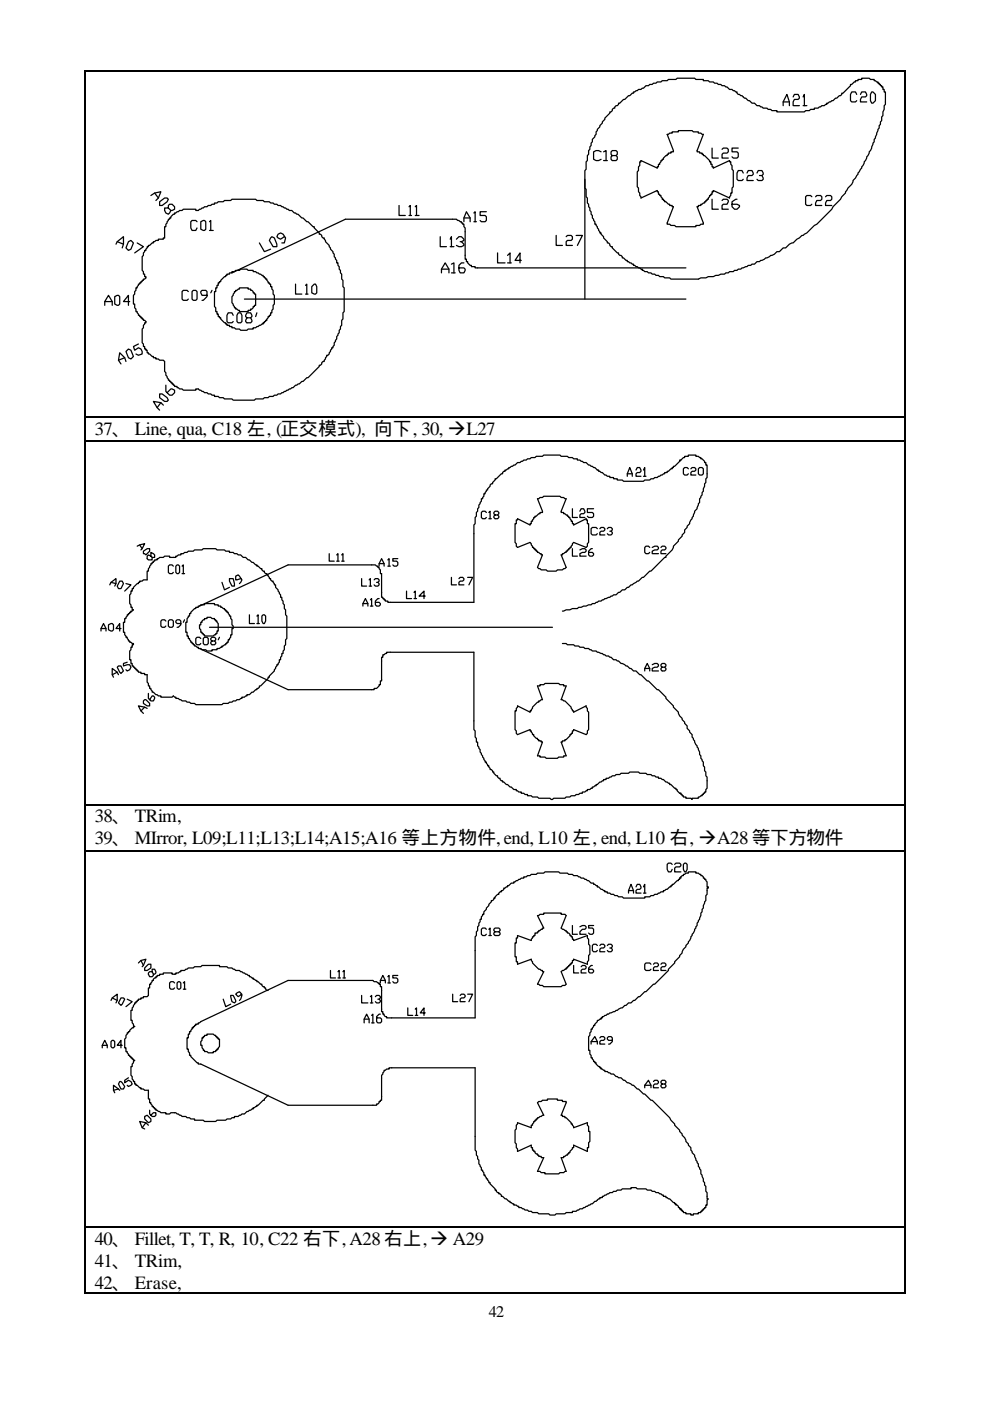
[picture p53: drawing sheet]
<svg xmlns="http://www.w3.org/2000/svg" width="210mm" height="297mm" viewBox="0 0 210 297" stroke-linecap="round" stroke-linejoin="round" font-family="sans-serif">
<defs><g id="words">
<g font-size="4">
<text x="20.1" y="92.3">37、 Line, qua, C18 左, (正交模式), 向下, 30, ‡L27</text>
<text x="20.1" y="174.3">38、 TRim,</text>
<text x="20.1" y="179">39、 MIrror, L09;L11;L13;L14;A15;A16 等上方物件,end, L10 左, end, L10 右, ‡A28 等下方物件</text>
<text x="20.1" y="264">40、 Fillet, T, T, R, 10, C22 右下, A28 右上,‡ A29</text>
<text x="20.1" y="268.7">41、 TRim,</text>
<text x="20.1" y="273.2">42、 Erase,</text>
</g>
<text font-size="3.4" x="103.7" y="279.3">42</text>
</g></defs>
<g fill="none" stroke="#000" stroke-width=".26">
<path d="M18.1 15.3v73M18.3 15.1h173.5M184.9 19.5h.3l.5 .5v1.3l-.5 .6h-.3l-.2-.6v-1.3zM192 15.3v73M124.1 38v25.4M127.5 32.2l-.5-.3h-.5l-.6 .3v1.6l.6 .2h.5l.5-.2M128.1 32.2l.5-.3v2.1M128.1 34h.8M129.9 23.2l.3-.3h.2v-.2l.8-.6v-.2h.3l.8-.8h.3l.7-.8h.3l.5-.5h.3v-.3h.3l.8-.5h.5l1.1-.8 1.3-.3 .2-.3h.6l.2-.2h.8l.3-.3h1.1l.2-.3h1.6l.3-.2h3.7l.2 .2h1.6v.3h1.1l.2 .3h.8l.3 .2h.5l.3 .3 1.3 .3 1.1 .8h.5l.8 .5h.3v.3l.2 .2 .8 .3 2.1 1.6h.6l.5 .5h.5l.8 .5h.8l.3 .3h.5l.3 .3h1v.2h5.9l.2-.2h.8l.3-.3h.8v-.3h.8l.8-.5h.5l.3-.3h.2v-.2l1.3-.6 1.4-1h.2l.3-.3v-.2h.3l1.5-1.6v-.3h.3l.5-.5h.3v-.3h.5v-.3h.8v-.2h1.6l.3 .2h.8v.3l.8 .3v.2h.2v.3h.3v.3h.3v.2h.2v.6h.3v.5h.3v2.6l-.3 .3-.3 2.1-.2 .3v.8l-.3 .2v.6l-.3 .2v.6l-.2 .2-1.4 4-1 1.8v.3l-1.1 1.9v.2l-.8 1.1v.3l-.5 .7-.5 .6-.3 .8-.8 .8-.5 .8v.2l-.8 .8-.3 .5-1.6 1.6-.2 .6-3.2 3.1-.5 .3-1.6 1.6-.8 .5h-.3l-1.8 1.6-.8 .3-.8 .8h-.5l-.8 .8h-.6l-.5 .5-.8 .3-1.8 1h-.3l-.3 .3h-.5l-.5 .5-1.4 .3-.2 .2-1.1 .3-.2 .3-1.4 .2-.2 .3h-.8l-.3 .3h-.5l-.3 .2h-.8l-1.6 .5h-1l-.5 .3h-1.1l-.5 .3h-5.9l-.2-.3h-1.1l-.2-.3h-.8l-.3-.2h-.5l-.3-.3h-.5l-.3-.2h-.5l-.3-.3h-.5l-.3-.3h-.2v-.2l-1.9-.8v-.3l-1.3-.5v-.3h-.3l-.5-.5h-.3v-.3l-.2-.2h-.3l-.3-.3v-.3h-.2l-1.1-1v-.3h-.3l-.2-.3v-.2l-.3-.3h-.2v-.3l-.8-.8v-.2l-.6-.5v-.3h-.2l-.8-1.9h-.3v-.5l-.5-.8v-.5l-.3-.3v-.5l-.3-.3v-.5l-.2-.3v-.5l-.3-.3v-1l-.2-.3v-1.6l-.3-.2v-3.7l.3-.3v-1.6l.2-.3v-1l.3-.3v-.8l.2-.2v-.6l.3-.2 .3-1.4 .5-.5 .5-1.6 .6-.5v-.3l.5-.5v-.3l.5-.5v-.3l1.1-1v-.3h.2l.3-.2zM129.9 33l-.3-.3v-.5l.3-.3h.8l.3 .3v.5l-.3 .3h-.8l-.3 .2v.6l.3 .2h.8l.3-.2v-.6l-.3-.2M136 34l3.4 1.6v-.2h.3v-.6h.3l.2-.8h.3v-.2h.3v-.3l.5-.5h.3v-.3h.2v-.2h.5v-.3h.6l-1.3-3.7h.2l.3-.3h.5v-.2h1.3v-.3h2.9l.3 .3h1.1v.2h.5l.3 .3h.2l-1.3 3.7h.5v.3h.6v.2h.2v.3h.3l1 1v.3h.3v.5h.3v.6h.2v.2l3.5-1.6v.3h.2v.5l.3 .3v.8l.3 .3v3.4l-.3 .3v1h-.3v.6l-.2 .2v.3l-3.5-1.6v.3h-.2v.5h-.3v.3h-.3l-.2 .7h-.3v.3h-.2v.3h-.3v.2l-.8 .3v.3h-.5v.2h-.3l1.3 3.7h-.5l-.3 .3h-.8v.3h-4.2l-.3-.3h-.8l-.2-.3h-.5l1.3-3.7h-.3v-.2h-.5v-.3h-.3l-.5-.5h-.3v-.3h-.2v-.3h-.3l-.3-.7h-.2v-.3h-.3v-.5h-.3v-.3l-3.4 1.6v-.3l-.3-.2v-.6l-.2-.2v-.8l-.3-.3v-3.2l.3-.2v-.8l.2-.3v-.8h.3zM151.1 31.4v2.1h1.3"/>
<path d="M153.2 31.7l.3-.3h.8l.2 .3v.5l-.2 .3h-.8l-.3 .2v.8h1.3M156.6 31.4h-1.3v.8h1.1l.2 .3v.7l-.2 .3h-.8l-.3-.3M157.7 36.7l-.3-.5h-.8l-.2 .5v1.3l.2 .3h.8l.3-.3M158.5 36.7l.2-.5h.8l.3 .8-.3 .2h-.8l-.2 .5v.6h1.3M160.6 36.7l.3-.5h.8l.2 .8-.2 .2h-.6M161.7 37.2l.2 .5v.3l-.2 .3h-.8l-.3-.3M166.2 22.4v-.8l.8-1.6 .5 1.6v.8M166.2 21.6h1.3M168.3 20.5l.2-.5h.8l.3 .8-.3 .3h-.8l-.2 .5v.8h1.3M170.4 20.5l.3-.5v2.4M170.4 22.4h.8M181.8 20l-.3-.5h-.8l-.3 .5v1.3l.3 .3h.8l.3-.3"/>
<path d="M182.6 20l.2-.5h.8l.3 .8-.3 .2h-.8l-.2 .6v.5h1.3M24.6 51.8l.3-.6 1.3-1v1.6l-.3 .8M24.9 51.2l1.3 .6M27.3 51.2l.5-.2 .5 .5-.5 1.3-.5 .3-.6-.5zM29.1 51.5l1.3 .8-1.8 1.3M32 41.5l.8-.6 1.3-.2-.5 1.3-.5 .5M32.8 40.9l.8 1.1M33.9 42.8l1-.8h.6l.2 .2-.2 .6-1.1 .8h-.5zM35.7 44.1v-.5l.3-.3h.5l.5 .5v.6l-.5 .2h-.3l-.5-.5h-.8v.5l.3 .6 .5 .2 .5-.8M36 46.2h.2v-.3l.6-.5h.2v-.2h.3l.8-.6h.5l.3-.2h2.6v.2h.6l1.3-.8 1.3-.2 .3-.3h.5v-.3h.5l.3-.2h1.1l.2-.3h1.3l.3-.3h5l.3 .3h1.3l.3 .3h1l.3 .2h.5l.3 .3h.5l.3 .3h.5l1.9 1h.5l.5 .6 .8 .2 .8 .8h.3l.8 .8h.3l1 1.1h.3v.2l1 1.1v.3h.3l.5 .7h.3l.3 .8 .7 .8 .3 .8 .8 1.1v.5l.5 .8v.5h.3l.3 1.4 .2 .2v.6l.3 .2v1.1l.3 .2v1.4l.2 .2v5.1l-.2 .2v1.3l-.3 .3v1.1l-.3 .2-.2 1.4-.6 .7v.6l-.5 .8v.5l-.3 .3v.2h-.2l-.6 1.4-.2 .2h-.3l-.5 1.3h-.3l-.2 .3v.3l-.3 .2h-.3v.3l-2.3 2.4h-.3l-.8 .8h-.3l-.5 .5-.8 .3-.5 .5-.8 .3-1.9 1h-.5l-.3 .3h-.5l-.3 .2h-.8l-.2 .3h-.8l-.3 .3h-1.6l-.2 .2h-4.5l-.3-.2h-1.6l-.2-.3h-.8l-.3-.3h-.8v-.2h-.5l-.3-.3h-.5l-.3-.2h-.5l-1.3-.8h-.6v.2h-2.6l-.3-.2h-.5l-.3-.3h-.2v-.3h-.6v-.2h-.2v-.3h-.3v-.3h-.3v-.2h-.2v-.3h-.3v-.3l-.5-.7v-.6l-.3-.2v-2.2l-.2-.2h-.8l-.3-.3h-.5v-.3h-.6v-.2h-.2l-.6-.5h-.2v-.3h-.3v-.5h-.2v-.3h-.3v-.5h-.3v-.6l-.2-.2v-2.9l.2-.3v-.5l.3-.3v-.3h.3v-.2l-.3-.3h-.3v-.3h-.2v-.2h-.3v-.3h-.3v-.2h-.2l-.3-.8h-.3v-.6l-.2-.2v-.8h-.3v-1.9l.3-.2 .2-1.4h.3l.3-.8h.2v-.2h.3v-.3h.3v-.3h.2v-.2h.3l.3-.3v-.3h-.3v-.5h-.3v-.5l-.2-.3v-2.9l.2-.2v-.6l.3-.2v-.3h.3l.2-.8h.3v-.3h.2l.6-.5h.2v-.3h.3l.3-.2h.5v-.3h1.1v-.3h.2v-2.3h.3v-.6l.3-.2 .2-.8h.3zM41.8 47l-.3-.3h-.8l-.2 .3v1.3l.2 .6h.8l.3-.6M42.6 47l.5-.3h.3l.3 .3v1.6l-.3 .3-.8-.3z"/>
<path d="M44.4 47l.3-.3v2.2M44.4 48.9h.8M46.6 59.7h.2v-.3l.8-.8h.3v-.2h.3v-.3h.5v-.2h.5v-.3h.5l.3-.3h.8l.3-.2h1.3l.3 .2h1v.3h.5l.3 .3 1.3 .5v.2h.3v.3h.3v.3h.2l.3 .8h.2v.2h.3v.6h.3v.5l.2 .3v.8l.3 .2v1.9l-.3 .2v.8l-.2 .3v.5h-.3v.6h-.3v.2h-.2l-.3 .8h-.2v.3h-.3v.2h-.3v.3l-.8 .3-.8 .5h-.5v.3h-1l-.3 .2h-1.3l-.3-.2h-.8l-.3-.3h-.5v-.3h-.5v-.2h-.5v-.3h-.3v-.3h-.3l-.8-.8v-.2h-.2v-.3h-.3v-.5h-.3v-.5h-.2v-.8l-.3-.3v-3.2h.3v-.8h.2v-.5h.3v-.5h.3zM55 51.5l1.1 1.9 1.3-.6M57.7 50.2l.5 .2 .5 1.4v.5h-.8l-.8-1.3zM60.3 50.2l-.8 .5-.8-.5 .3-.5 .5-.3 .6 .3 .5 .7-.3 1.1h-.5M84.7 43.6v2.1h1.3M86.8 43.8l.2-.2v2.1M86.8 45.7h.5M88.1 43.8l.3-.2v2.1M88.1 45.7h.8M93.4 50.2v2.1h1.3"/>
<path d="M93.7 57.9v-.8l.8-1.4 .7 1.4v.8M93.7 57.1h1.5M95.5 50.7l.3-.5v2.1M95.5 52.3h.8M95.8 56l.5-.3v2.2M95.8 57.9h.8M96.8 50.7l.6-.5h.5l.5 .5v.3l-.8 .2M97.9 51.2l.5 .6v.2l-.5 .3h-.5l-.6-.3M98.4 55.7h-.5l-.5 .6v1l.2 .6h.8l.3-.6v-.2l-.3-.3h-1M98.4 47v-.8l.6-1.3 .7 1.3v.8M98.4 46.2h1.3M100.5 45.2l.3-.3v2.1"/>
<path d="M100.5 47h.6M103.2 44.9h-1.3v.8h1l.3 .2v.8l-.3 .3h-.8l-.2-.3M105.6 53.6v2.1h1.6M107.7 54.2l.5-.6v2.1M107.7 55.7h.8M110.6 55.2h-1.3l1-1.6v2.1M118 49.9v2.1h1.3M120.1 50.2l.3-.3h.8l.2 .3v.5l-.2 .3h-.8l-.3 .2v.8h1.3M122.2 49.9h1.4l-1.1 2.1M145.5 56.8h-44.7v-.3h-.8v-.2h-.3l-.5-.6v-.2h-.2v-.6h-.3v-6.6l-.3-.2v-.6h-.2v-.2h-.3v-.3h-.3l-.8-.5h-23.5l-24.1 11.4M151.1 42.2v2.2h1.3M153.2 42.5l.3-.3h.8l.2 .3-.2 .8h-.8l-.3 .3v.8h1.3"/>
<path d="M156.4 42.2h-.3l-.8 .6v1l.5 .6h.6l.5-.6v-.2l-.5-.3h-1.1M172.2 41.7l-.2-.2h-.8l-.3 .2v1.6l.3 .3h.8l.2-.3M173 41.7l.3-.2h.8l.3 .2v.5l-.3 .3h-.8l-.3 .5v.6h1.4M175.2 41.7l.2-.2h.8l.3 .2v.5l-.3 .3h-.8l-.2 .5v.6h1.3M22.2 64.7v-.8l.8-1.3 .8 1.3v.8M22.2 63.9h1.6M24.3 62.9l.6-.3h.2l.3 .3v1.6l-.3 .2-.8-.2zM26.5 75.8l-1.4 .6M26.7 74.5l.6-.5 .5 .3 .5 1.3-.5 .5-.5-.3zM26.7 76.6l-.2-.8-1.1-1-.3 1.6 .6 .8M27.5 63.9h-1.3l1.1-1.3v2.1M29.4 72.9l-1.1 .6 .3 .8 .8-.6 .5 .3 .3 .5v.6l-.8 .2-.6-.2"/>
<path d="M40 61.8l-.3-.2h-.8l-.3 .2v1.6l.3 .3h.8l.3-.3M41 61.6h.5l.3 .2v1.6l-.3 .3h-.5l-.3-.3v-1.6zM43.9 62.6h-1l-.3-.5v-.3l.3-.2h.8l.2 .2v1.1l-.8 .8h-.2M45 61.6l-.3 .5M49.5 66.9l-.3-.6h-.8l-.2 .6v1.3l.2 .2h.8l.3-.2M50 61.6l.8-.3v-.3h1.9v.3h.5v.3h.2l.3 .2v.3h.3v.3h.2v2.3h-.2v.3h-.3v.3l-.3 .2h-.2v.3h-.5v.3h-1.9v-.3h-.3l-.2-.3h-.3v-.2h-.3v-.3l-.5-.8v-1.3l.5-.8v-.3h.3zM50.5 66.3h.6l.2 .6v1.3l-.2 .2h-.6l-.2-.2v-1.3zM51.9 63.4h93.6M52.4 67.4l-.3-.3 .3-.8h.8l.2 .6v.2l-.2 .3h-.8l-.3 .5v.3l.3 .2h.8l.2-.2-.2-.8M54.5 66.3l-.3 .8M62.7 60.2v2.2h1.3M64.8 60.5l.3-.3v2.2"/>
<path d="M64.8 62.4h.6M66.1 60.8l.6-.6h.2l.3 .6v1.3l-.3 .3-.8-.3zM18.1 88.5v4.8M18.1 93.6v77M18.3 88.4h173.5M18.3 93.4h173.5M33.9 83.5h.5l1.1 .8 .2 .5-.2 .3h-.6l-1-.8zM34.1 85.4l-.8 1M34.7 85.9l-.6-.5-1.6-.3 .8 1.3 .6 .6M35.2 81.7v1.3l.8 .8h.5l.5-.5v-.6l-.8-.2-.7 .8M134.9 99.7l.3-.6h.5l.3 .8-.3 .3h-.5l-.3 .3v.5h1.1M136.5 99.7l.3-.6v1.9"/>
<path d="M144.2 97.8v-.3h.3l.5-.5h.3v-.3h.7v-.2h1.6v.2h.6l.2 .3h.3v.3h.3l.5 .5v.3h.3v.5h.2v2.6l-.2 .3v.8l-.3 .3-.3 1.6-.2 .2v.6l-.3 .2v.3l-.3 .2v.8l-.2 .3-.3 1.1-.5 .5-.3 1-.5 .8-.3 .8-1 1.4v.5l-1.4 1.6v.2l-1 1.1-.3 .8-1.3 1.3v.3h-.3l-2.9 2.9h-.3l-1.3 1.3h-.2l-.8 .8h-.3l-1.1 .8h-.2l-.6 .5h-.2l-.5 .6h-.6l-1.3 1h-.5l-.8 .5-1.1 .3-.8 .5h-.5l-.8 .6h-.5l-.3 .2-2.6 .6-.3 .2h-1.1l-.5 .3h-.8l-.8 .3M144.5 97.5l-1.4 1.4h-.2v.2h-.3v.3h-.3l-.5 .5h-.2v.3h-.6v.3l-.8 .2-.8 .5h-.5l-.3 .3h-.5l-.3 .3h-1l-.3 .2h-4.2l-.3-.2h-1v-.3h-.8v-.3h-.8v-.2h-.5l-.3-.3h-.3l-.5-.5-.8-.3v-.2h-.3l-1-.8-.8-.3-.5-.5h-.6l-.8-.6h-.5v-.2h-.8l-.3-.3h-.8l-.2-.3h-1.3l-.3-.2h-3.4l-.3 .2h-1.3l-.3 .3h-.8l-.3 .3h-.5l-.2 .2h-.6l-.8 .6h-.5l-.5 .5-.8 .3-.3 .2h-.3v.3l-.7 .3v.2h-.3l-.3 .3v.3h-.2l-1.1 1h-.3v.3l-.5 .5v.3h-.3l-.2 .2v.3l-.5 .5v.3h-.3l-.3 .8h-.2v.5l-.3 .3v.2h-.3v.6l-.5 .8-.3 1.3-.2 .3v.7l-.3 .3v1.3l-.3 .3v16.4h-18.2v-.3h-.5v-.2h-.3v-.3h-.3v-.3h-.2v-5h-.3v-.8l-.3-.2v-.3h-.2v-.3h-.3l-.3-.2h-18.5l-18.8 8.7M146 99.4l-.2-.3h-.5l-.3 .3v1.1l.3 .2h.5l.2-.2M146.6 99.4l.2-.3h.6l.2 .3v.3l-.2 .2h-.6l-.2 .3v.5h1M148.2 99.4l.2-.3h.6l.2 .3v1.1l-.2 .2h-.6l-.2-.2zM192 88.5v4.8M192 93.6v77M29.1 115.8l1.6-.5-.8 1.3M29.6 115.5l.6 .8M30.4 116.9l.8-.6h.5v.6l-.7 .8-.3-.3h-.3zM32 119.5h.3v-.3h.2v-.2h.3v-.3h.5v-.3h.3l.3-.2h.8l.2-.3h1.1v.3h1.3v-.3h.3l.2-.2h.6v-.3h.5l.3-.3h.5l.3-.2h1l.3-.3h1.6l.2-.3h2.7l.2 .3h1.6l.3 .3h.8v.2h.8l.2 .3 1.4 .3 .5 .5h.5l1.3 1h.3l.5 .6h.3v.2h.3l.5 .6h.3v.2l.2 .3h.3v.3l.3 .2h.2v.3h.3l.2 .8h.3v.2l.3 .3h.2l.3 .8h.3v.5l.5 .6 .3 .8 .2 .2v.5h.3l.3 1.4 .2 .2v.8l.3 .3v1.1l.3 .2v4.8l-.3 .2v1.1l-.3 .3v.8l-.2 .2v.6h-.3v.5l-.3 .2v.6h-.2v.5l-.3 .3v.2h-.3l-.5 1.4-1.1 1v.3h-.2v.2l-1.6 1.6h-.3v.3l-.2 .3h-.3v.2h-.3l-.5 .6h-.3l-.5 .5h-.5v.2h-.3l-.2 .3h-.6v.3h-.2l-.3 .2h-.5l-.3 .3h-.5l-.3 .3h-.5l-.3 .2h-1l-.3 .3h-5.6l-.2-.3h-.8l-.3-.2h-.5l-.3-.3h-.8l-.8-.5h-.5v-.3h-.3l-.2-.3-.3 .3h-2.4v-.3h-.5l-1.1-.7h-.2l-.3-.8h-.3v-.6h-.2v-.5l-.3-.3v-1.5h-.5v-.3h-.8v-.3h-.5v-.2h-.3v-.3h-.3v-.3h-.2v-.2h-.3v-.3h-.3v-.5h-.2v-.8h-.3v-1.9l.3-.2v-.6h.2v-.5h.3v-.3l-.8-.2v-.3h-.2l-.3-.8h-.3v-.3l-.2-.2v-.5h-.3v-2.2h.3v-.8h.2l.3-.7h.3v-.3h.2v-.3h.3v-.2h.2l.3-.3h-.3v-.5h-.2v-.6l-.3-.2v-1.9l.3-.2v-.6h.2v-.5h.3v-.3l.8-.8h.3v-.2h.2v-.3h.6l.2-.3h.8v-1.8h.3v-.5l.2-.3zM32 117.9v-.8l.8 .6v.5h-.5l-.8-.5-.3 .2v.5l.3 .3h.8v-.5"/>
<path d="M69.8 117.4v1.6h1.1M71.4 117.7l.3-.3v1.6M71.4 119h.6M72.5 117.7l.3-.3v1.6M72.5 119h.5M80.4 119.5h1.1M82.3 118.7l.2-.3v1.6M84.4 118.4h-1.1v.6h.8l.3 .2v.6l-.3 .2h-.5l-.3-.2M103.2 108.7l-.3-.3h-.5l-.3 .3v1l.3 .3h.5l.3-.3M103.7 108.7l.3-.3v1.6M103.7 110h.5M105 109.2l-.2-.3v-.2l.2-.3h.6l.2 .3v.2l-.2 .3h-.6l-.2 .2v.3l.2 .3h.6l.2-.3v-.3l-.2-.2"/>
<path d="M109.5 110.2h.3v-.2l2.6 1.3v-.3h.3v-.5h.3l.2-.8h.3v-.3h.3l.5-.5h.3v-.2h.5l-1.1-3h.3l.3-.2h.5l.3-.3h3.4l.3 .3h.5l.3 .2h.2l-1 3h.5v.2l.8 .3v.2h.2v.3h.3l.3 .8h.2v.5h.3v.3l2.7-1.3v.2h.2v.8h.3v4l-.3 .3v.5l-.2 .3-2.7-1.1-.3 .3-.2 .8h-.3v.2h-.3v.3h-.2v.3h-.3v.2h-.2l-.3 .3h-.3v.3h-.2l1 2.6-.2 .3h-.3l-.3 .2h-1l-.3 .3h-1.8l-.3-.3h-1.1l-.8-.5 1.1-2.6h-.3v-.3l-.8-.3v-.2h-.2v-.3h-.3v-.3h-.3v-.2h-.2l-.3-.8-.3-.3-2.6 1.1-.3-.3v-.5l-.2-.3v-4h.2zM121.4 107.9v1.8h1.1M121.4 116.3v1.6h1.1M123 108.4l.3-.5h.5l.3 .8-.3 .2h-.5l-.3 .3v.5h1.1M123 116.6l.6-.3h.5l.3 .3v.3l-.3 .2h-.5l-.6 .3v.5h1.4M125.7 116.3h-.3l-.5 .6v.8l.2 .2h.6l.2-.2v-.3l-.2-.3h-.8M125.9 107.9h-1.3v.8h1.1l.2 .2v.5l-.2 .3h-.8l-.3-.3M126.7 112.1l-.2-.3h-.8l-.3 .3v1.1l.3 .2h.8l.2-.2M127.3 112.1l.2-.3h.6l.2 .3v.3l-.2 .2h-.6l-.2 .3v.5h1M128.9 112.1l.2-.3h.5l.3 .3v.3l-.3 .2h-.2M129.6 112.6l.3 .3v.3l-.3 .2h-.5l-.2-.2M133.1 101v-.5l.5-1.4 .5 1.4v.5"/>
<path d="M133.1 100.5h1M136.5 101h.6M137.8 116.1l-.2-.3h-.5l-.3 .3v1l.3 .3h.5l.2-.3M138.4 116.1l.5-.3h.5l.3 .3v.2l-.3 .3h-.5l-.5 .3v.5h1.3M140.2 116.1l.3-.3h.5l.3 .3v.2l-.3 .3h-.5l-.3 .3v.5h1.1M21.4 133.8v-.5l.6-1.1 .5 1.1v.5M21.4 133.3h1.1M23 132.5l.5-.3h.3l.3 .3v1l-.3 .3-.8-.3zM23.3 124l.2-.5 1.1-.8v1l-.3 .6M23.5 123.5l1.1 .2M25.4 123.2h.5l.3 .5-.5 1.1h-.6l-.2-.5zM25.7 133.3h-1.1l.8-1.1v1.6"/>
<path d="M26.7 123.7l1.1 .3-1.3 1.3M35.2 131.7l-.3-.3h-.5l-.3 .3v1l.3 .3h.5l.3-.3M36 131.4h.5l.3 .3v1l-.3 .3h-.5l-.3-.3v-1zM36.8 120l-.3-.2h-.5l-.3 .2v1.4l.3 .2h.5l.3-.2M37.3 120l.3-.2h.2l.3 .2v1.4l-.3 .2h-.2l-.3-.2zM38.4 132.2h-.8l-.3-.3v-.2l.3-.3h.5l.3 .3v.8l-.6 .5h-.2M38.6 120l.3-.2v1.8M38.6 121.6h.6M39.2 131.4l-.3 .5M40.2 130.1h.3v-.3l.8-.8h.2v-.2h.6v-.3h.2l.3-.3h.8v-.2h2.1v.2h.8v.3h.5v.3l.8 .2v.3h.3v.3h.3v.2h.2l.3 .8h.2v.5l.3 .3v1.1l.3 .2v.6h-.3v1.3h-.3v.5l-.2 .3v.2h-.3v.6h-.2v.2h-.3v.3l-.8 .3v.2h-.3l-.2 .3h-.6v.3h-1v.2h-1.1l-.2-.2h-.8l-.3-.3h-.5v-.3l-.8-.2v-.3h-.3v-.3h-.3v-.2h-.2l-.3-.8h-.2v-.6h-.3v-.7h-.3v-2.2h.3v-.8l.3-.2v-.3h.2zM42.3 137.5l18.8 8.7h18.3v-.2h.5l.5-.6v-.2h.3v-.8h.3v-5.1h.2v-.5l.8-.2v-.3h18.5v16.4l.3 .3v1.3l.3 .2v.8h.2v.8l.6 .8v.6l.5 .7 .5 1.4h.3l.3 .8h.2l.3 .8h.2l.3 .2v.3h.3v.3l.5 .5h.3v.2l.2 .3h.3v.3l.3 .2h.2v.3h.3l.5 .5h.3l1.3 1.1h.5v.3h.3l.3 .2h.5v.3l1.3 .3v.2h.8l.3 .3h1l.3 .2h2.4l.2 .3h.3l.3-.3h2.4l.2-.2h.8l.3-.3h.8l.2-.2h.6l.2-.3h.6v-.3h.5l.3-.2h.2v-.3h.5l.3-.3h.3v-.2l.8-.3v-.3h.2l.6-.5 .8-.3v-.2h.5v-.3h.5l.8-.5h.5l.3-.3h.8l.3-.2h1.5l.3-.3h1.9l.2 .3h1.4l.2 .2h.8l.3 .3 1.3 .2v.3h.5l1.1 .8 .8 .3v.2h.2l.8 .8h.3v.3h.3v.3l.5 .5h.3M42.6 131.9h.3v-.2l.2-.3h.3v-.3h.5v-.2h.8l.3 .2h.5v.3h.3v.3h.2v.2l.3 .3v1.6h-.3v.5h-.2v.3h-.3l-.3 .2h-1.8v-.2h-.3v-.3h-.2v-.2h-.3v-.6l-.3-.2v-.8h.3z"/>
<path d="M42.6 135.4l-.3-.3h-.5l-.3 .3v1l.3 .3h.5l.3-.3M43.1 135.4l.3-.3h.5l.3 .3v1l-.3 .3h-.5l-.3-.3zM44.4 133h72.8M45 135.9l-.3-.3v-.2l.3-.3h.5l.3 .3v.2l-.3 .3h-.5l-.3 .3v.2l.3 .3h.5l.3-.3v-.2l-.3-.3M46.6 135.1l-.3 .5M47.1 123.5l.5 1.6 1.1-.6M48.7 122.7h.8l.2 1.6h-.5l-.5-1.1zM51.1 122.7l-1.1 .2v-.8l.5-.2 .8 1-.5 .8M52.9 130.4v1.8h1.1M54.5 130.6l.3-.2v1.8M54.5 132.2h.5M55.6 130.6l.2-.2h.3l.3 .2v1.1l-.3 .5h-.3l-.2-.5z"/>
<path d="M76.7 122.7v1.6h1.1M77 128.5v-.5l.5-1.1 .6 1.1v.5M77 128h1.1M78.3 122.9l.3-.2v1.6M78.3 124.3h.5M78.6 127.2l.2-.3v1.6M78.6 128.5h.5M79.4 122.9l.2-.2h.6l.2 .2v.3l-.2 .3h-.3M80.2 123.5l.2 .2v.3l-.2 .3h-.6l-.2-.3M80.4 126.9h-.2l-.6 .5v.8l.3 .3h.5l.3-.3v-.2l-.3-.3h-.8M80.4 120v-.5l.6-1.1 .5 1.1v.5M82.3 120h.5"/>
<path d="M86.3 125.3v1.6h1M87.8 125.6l.3-.3v1.6M87.8 126.9h.6M90.2 126.4h-1.3l1.1-1.1v1.6M95.8 122.4v1.6h1M97.4 122.7l.2-.3h.6l.2 .3v.2l-.2 .3h-.6l-.2 .3v.5h1M99.2 122.4h1.1l-.8 1.6M119.3 136.4h.8l.3 .3h1.3l.3 .3h.8l.2 .2h.8l.3 .3h.8l.8 .5h.8l.2 .3 1.6 .5 .3 .3h.5l.3 .2h.2l.6 .6h.5l1.1 .8 1.3 .5 1.3 1.1h.5l.8 .8h.3l1.3 1.3h.3l1.8 1.8h.3l1.6 1.6v.3l1.6 1.6v.2l1 1.1 .3 .8 1.6 2.1v.5l1 1.4v.5l1.4 2.4 .2 1.3 .3 .2v.6l.5 .8v.8l.3 .2v.8l.3 .3v.8l.2 .2v2.4l-.2 .3v.5h-.3v.3h-.3v.3h-.2v.2l-.8 .3v.2h-1.4v.3l-.2-.3h-1.1v-.2h-.5v-.3h-.3v-.2h-.2v-.3h-.3M24.9 141.5l.2-.3h.6l.5 1.1-.5 .5zM24.9 142.5l-1.1 .6M25.1 143.1l-.2-.6-1.1-.8v1.4l.3 .5M27 140.4l-.8 .3v.5l1.3-.3 .3 .6-.3 .5-.5 .3-.3-.3"/>
<path d="M30.7 148.3h.3l.7 .8v.6h-.5l-.8-.6v-.5zM30.7 149.9l-.8 .8M31.2 150.2l-.5-.3-1.3-.2 .5 1 .5 .6M31.5 147v1.1l.5 .5h.5l.3-.8-.3-.3h-.2l-.6 .8M109.8 149.7l2.6 1.3v-.3h.3l.3-.8 1-1h.3v-.3l.8-.3-1.1-2.9h.6v-.2h.8l.2-.3h2.9l.3 .3h.8v.2h.5l-1 2.9 .8 .3 1.3 1.3 .2 .8h.3v.3l2.7-1.3v.2l.2 .3v.5l.3 .3v3.7l-.3 .3v.5l-.2 .3-2.7-1.1v.3h-.3v.5h-.2v.3h-.3v.2l-.8 .8h-.2v.3h-.6v.2h-.2l1 2.9h-.5v.3h-1.1l-.2 .3h-2.4l-.3-.3h-1v-.3h-.6l1.1-2.9h-.3v-.2h-.5v-.3h-.3v-.3h-.2l-.6-.5v-.2h-.2l-.3-.8h-.3v-.3l-2.6 1.1-.3-.3v-.5l-.2-.3v-4h.2v-.5l.3-.3zM136.8 142.3v-.6l.5-1 .5 1v.6M136.8 141.7h1M138.4 140.9l.5-.2h.5l.3 .2v.3l-.3 .3h-.5l-.5 .2v.6h1.3M140.5 141.5l-.3-.3v-.3l.3-.2h.5l.3 .2v.3l-.3 .3h-.5l-.3 .2v.3l.3 .3h.5l.3-.3v-.3l-.3-.2M18.1 170.8v9.6M18.3 170.7h173.5M192 170.8v9.6"/>
<path d="M18.1 180.6v79.4M18.3 180.5h173.5M103.2 197l-.3-.2h-.5l-.3 .2v1.1l.3 .2h.5l.3-.2M103.7 197l.3-.2v1.5M103.7 198.3h.5M105 197.6l-.2-.3v-.3l.2-.2h.8l.3 .2v.3l-.3 .3h-.8l-.2 .2v.3l.2 .2h.8l.3-.2v-.3l-.3-.2M109.8 198.3l2.9 1.1 .3-.8h.2v-.3h.3v-.5h.5v-.2h.3v-.3l.8-.3v-.2h.3l-1.4-2.7h.3l.3-.2h.8v-.3h3.7v.3h.8l.2 .2-1 2.7 .8 .5h.2v.3h.3v.2h.2l.3 .3v.2h.3v.3h.2v.5h.3v.3l2.9-1.1v.6l.3 .2v1.1l.2 .3v1.8l-.2 .3v1l-.3 .3v.5l-2.9-1v.2h-.3v.6h-.2v.2h-.3v.3h-.3v.3h-.2v.2h-.3v.3l-.8 .3-.2 .2 1 2.7-.2 .2h-.6l-.2 .3h-3.7l-.3-.3h-.5l-.3-.2h-.3l1.4-2.7h-.3v-.2l-.8-.3-1.3-1.3-.3-.8-2.9 1v-.5h-.3v-1.1h-.2v-2.9h.2v-1h.3zM121.4 196.2v1.9h1.1M123 196.5l.6-.3h.5l.3 .3v.3l-.3 .2h-.5l-.6 .6v.5h1.4M125.9 196.2h-1v.6h.8l.2 .2v.8l-.2 .3h-.6l-.2-.3M133.3 189.4v-.6l.6-1.3 .5 1.3v.6M133.3 188.8h1.1"/>
<path d="M134.9 188l.3-.5h.5l.3 .8-.3 .3h-.5l-.3 .2v.6h1.1M136.5 188l.3-.5v1.9M136.5 189.4h.6M142.6 183.3l-.3-.3h-.5l-.2 .3v1l.2 .6h.5l.3-.6M143.1 183.3l.3-.3h.8l.3 .3v.2l-.3 .3h-.8l-.3 .3v.8h1.4M144.2 186.2h.3v-.3l.2-.3h.3v-.2h.3l.2-.3h.5v-.2h1.6v.2h.6l.2 .3h.3v.2h.3l.2 .3v.3h.3v.2h.3v.3l.2 .3v1h.3v.3h-.3v1.3l-.2 .3v1l-.3 .3-.3 1.3-.2 .3v.5l-.3 .3-.3 1.3-.5 .8v.5l-.5 .8v.3l-.8 1.3-.6 1.3-1 1.4-.3 .8-.5 .5v.2l-1.1 1.1v.3l-1.3 1.3v.3l-2.9 2.9h-.3l-1.5 1.6h-.3l-1.1 1h-.2l-1.6 1.3h-.6l-1.3 1.1-4.2 1.8v.3h-.3v.3l-.8 .2v.3l-.5 .5v.3h-.3l-.2 .8h-.3v.5l-.3 .3v.5l-.2 .3v2.9h.2v.8l.3 .2v.6h.3l.2 .8h.3v.2h.3v.3l.5 .5h.3v.3h.2v.3l.8 .2v.3h.6l.7 .5h.6l.5 .5h.3l.2 .3h.6l1.3 1.1 1.3 .5 2.1 1.9h.3l1.3 1.3h.3l3.7 3.7 .2 .5 .8 .8v.3l1.1 1v.3l1.1 1.3 .2 .8 1.1 1.3v.6l.8 1 .2 1.1 .6 .8v.5l.5 .8v.8l.3 .2 .2 .8 .3 1.4 .3 .2v1.1l.2 .3v1.3h.3l-.3 .2v1.1h-.2v.5h-.3v.3h-.3v.3h-.2v.2h-.3v.3h-.5v.3h-1.1v.2h-.5v-.2h-1.1v-.3h-.5v-.3h-.3v-.2h-.2v-.3h-.3M144.5 185.9l-.3 .3v.2h-.3v.3h-.2l-.8 .8h-.3v.3h-.3v.2h-.2l-.5 .6-.8 .2v.3h-.6l-.8 .5-1.3 .3-.3 .2h-1v.3h-4.5l-.3-.3h-.8l-.2-.2-1.4-.3-.2-.2h-.5v-.3h-.6v-.3l-.8-.2-.5-.6h-.3v-.2l-.8-.3v-.3h-.5l-.5-.5-.8-.3-.3-.2h-.5l-.8-.6h-.8l-.3-.2h-.8l-.2-.3h-1.6l-.3-.2h-2.9l-.2 .2h-1.4l-.2 .3h-1.1l-.3 .2-1.3 .3v.3h-.5l-.3 .2-1.3 .6v.2h-.5l-.6 .6h-.2v.2l-.8 .3v.3l-.3 .2h-.2v.3h-.3l-.3 .3v.2h-.2l-.6 .5v.3h-.2v.3l-.3 .2h-.3v.3l-1.5 2.1v.6h-.3v.2l-.3 .3v.5h-.2l-.3 1.3-.3 .3v.8l-.2 .3v.7l-.3 .3v17.2h-18.8v-.3h-.2l-.3-.2v-.3h-.3v-.5h-.2v-5.3h-.3v-.5h-.3v-.3h-.2l-.3-.3h-.5l-.3-.2h-18l-18.5 8.7-.3 .3h-.2v.2h-.6v.3h-.2v.3h-.3v.2h-.3l-.2 .8h-.3v.6h-.2v.7h-.3v2.4h.3l.2 1.3h.3v.3l1.3 1.3h.3v.3h.5l18.5 8.7h18.8v-.2h.3l.2-.3v-.3h.3v-.2h.3v-5.3l.2-.3 .3-.8h.3l.2-.2h.5v-.3h18.3v17.5l.3 .2v.8l.2 .3v.5l.3 .3v.8l.5 .8v.5h.3v.3l.3 .2v.5h.2l.3 .8h.3l.2 .8h.3v.3l1 1.1v.2h.3v.3l1.1 .8v.2h.2l.6 .6h.2l.5 .5h.3v.3l.8 .2v.3h.5l.3 .3h.3v.2h.5l.8 .6h.5l.3 .2h.5l.3 .3h1l.3 .3h2.1l.3 .2h1l.3-.2h1.9l.2-.3h1.3v-.3h.8l.8-.5h.6l.2-.3 1.9-.8 1.3-1h.3v-.3h.5v-.3l1.3-.5 .3-.2 1.3-.3 .3-.3h.8l.2-.2h1.9v-.3h1l.3 .3h1.9l.2 .2h.8l.3 .3 1.3 .3 .3 .2 .8 .3v.2h.5v.3l.8 .3 .8 .8h.2v.2h.3v.3h.3l.2 .3v.2h.3v.3h.3M145 183.3l.3-.3h.2l.3 .3v1l-.3 .6h-.2l-.3-.6zM192 180.6v79.4M23.5 212.1l.3-.5 1.1-.8v1.3l-.3 .5M23.8 211.6l1.1 .5M25.7 211.6h.5l.3 .2-.8 1.4-.6-.6z"/>
<path d="M27 211.8l1 .6-1.3 1M29.4 204.2l.5-.6 1.1-.2-.6 1.3-.2 .3M29.9 203.6l.5 1.1M31.5 204.4h.5v.8l-.8 .6h-.5v-.6zM32.3 206v-.5h.5l.3 .8-.3 .3h-.3l-.2-.6h-.6l-.2 .3 .2 .8h.6l.2-.3v-.2M37 208.4l-.2-.3h-.6l-.2 .3v1.1l.2 .2h.6l.2-.2M37.6 208.4l.2-.3h.3l.3 .3v1.1l-.3 .2h-.3l-.2-.2zM38.9 208.4l.3-.3v1.6M38.9 209.7h.5M43.4 219.5h.5v-.2h1.3l.3 .2h.3v.3h.2v.2h.3v.3h.3v1.6l-.3 .3v.2h-.3v.3h-.2v.3h-.6v.2h-1l-.3-.2h-.5v-.3h-.3v-.3l-.2-.2v-.6h-.3v-.8l.3-.2v-.6h.2v-.2h.3zM47.4 211.8l.5 1.6 1-.5M48.9 211h.6l.5 1.1v.3l-.3 .2-.5-.2z"/>
<path d="M51.3 210.8l-.8 .5-.5-.5 .8-.5 .3 .2 .2 .5-.2 .8-.3 .3M56.9 210h-.3l-.2-.3v-.2h-.3v-.3h-.3l-.2-.3v-.2h-.3l-.5-.6h-.3v-.2l-.8-.3v-.3l-.8-.2v-.3l-1.8-.8-.3-.2h-.8l-.8-.6h-.8l-.2-.2h-1.6v-.3h-3.7l-.3 .3h-1.3l-.3 .2h-1l-.8 .6h-.8v.2h-.3l-.3 .3h-.5v.3h-.8v-.3h-1.8v.3h-.8v.2h-.6v.3h-.2v.2h-.3l-.3 .3v.3h-.2l-.3 .8h-.3v.8h-.2v1.5l-.3 .3h-.8v.3h-.5v.2h-.5v.3h-.3v.3h-.3v.2h-.2l-.3 .8-.3 .3v.5h-.2v2.1h.2v.6l.6 .8h-.3v.2h-.3l-.5 .6v.2h-.2v.3h-.3v.3l-.3 .2v.5l-.2 .3v1.9h.2v.8h.3l.3 .7h.2v.3h.3v.3h.2v.2h.3v.3h.3l-.6 .8v.5h-.2v1.9l.2 .2v.6l.3 .2v.3h.3v.5h.2v.3h.3l.5 .5h.3v.3h.5l.3 .3h.8v1.8h.2v.8h.3l.3 .8h.2v.3h.3v.2h.3v.3h.2l.8 .5h1.1v.3h.8l.2-.3h1.1l1.3 .8h.8l.3 .3h.5l.3 .2h.8v.3h1.8l.3 .3h2.4l.2-.3h1.9l.3-.3h.7l.3-.2h.5v-.3h.8l.8-.5h.6l.5-.5 1.3-.6v-.2l.8-.3v-.3h.3l1-1h.3v-.3l.8-.8M70.1 205.8v1.5h1.1M71.7 206l.3-.2v1.5M71.7 207.3h.5M72.8 206l.2-.2v1.5M72.8 207.3h.5M76.7 211v1.6h1.4M77.3 216.9v-.8l.5-1.1 .5 1.1v.8M77.3 216.1h1M78.6 211.3l.2-.3v1.6M78.6 212.6h.5"/>
<path d="M78.8 215.3l.3-.3v1.9M78.8 216.9h.6M79.6 211.3l.3-.3h.5l.3 .3v.3l-.3 .2h-.2M80.4 211.8l.3 .3v.3l-.3 .2h-.5l-.3-.2M80.7 215h-.3l-.5 .5v1.1l.3 .3h.5l.3-.3v-.5l-.3-.3h-.8M80.7 208.4v-.5l.5-1.1 .6 1.1v.5M80.7 207.9h1.1M82.3 207.1l.2-.3v1.6M82.3 208.4h.5M84.4 206.8h-1.1v.5h.8l.3 .3v.5l-.3 .3h-.5l-.3-.3M86.5 213.7v1.6h1.1M88.1 214l.3-.3v1.6"/>
<path d="M88.1 215.3h.5M90.2 214.8h-1l.8-1.1v1.6M96 210.8v1.6h1.1M97.6 211l.3-.2h.5l.3 .2v.3l-.3 .3h-.5l-.3 .2v.6h1.1M99.2 210.8h1.1l-.8 1.6M121.7 204.7v1.6h1.1M123.3 205l.3-.3h.5l.3 .3v.2l-.3 .3h-.5l-.3 .3v.5h1.1M125.7 204.7h-.3l-.5 .5v.8l.2 .3h.6l.2-.3v-.2l-.2-.3h-.8M126.7 200.5l-.2-.3h-.6l-.2 .3v1l.2 .3h.6l.2-.3M127.3 200.5l.2-.3h.6l.2 .3v.2l-.2 .3h-.6l-.2 .3v.5h1M128.9 200.5l.2-.3h.5l.3 .3v.2l-.3 .3h-.2M129.6 201l.3 .3v.2l-.3 .3h-.5l-.2-.3"/>
<path d="M138.1 204.4l-.3-.2h-.7l-.3 .2v1.1l.3 .3h.7l.3-.3M138.6 204.4l.3-.2h.5l.3 .2v.3l-.3 .3h-.5l-.3 .2v.6h1.1M140.2 204.4l.3-.2h.5l.3 .2v.3l-.3 .3h-.5l-.3 .2v.6h1.1M21.7 222.2v-.6l.5-1 .6 1v.6M21.7 221.6h1.1M23.5 220.8l.3-.2h.3l.2 .2v1.1l-.2 .3h-.3l-.3-.3zM25.1 230.9l-1 .3M25.4 229.3h.3l.2 .3 .6 .8-.3 .5h-.5l-.6-1.1zM25.4 231.2l-1.3-1.1v1.1l.2 .5M25.9 221.6h-1l.8-1v1.6M27.3 228.5l-.8 .5v.6l.8-.6 .5 .3 .2 .5-.7 .6-.3-.3M30.7 236.7l.5-.3 .8 .8v.6l-.5 .2-.8-.8z"/>
<path d="M31 238l-.8 1.1M31.5 238.6l-.5-.6-1.4-.2 .6 1.3 .5 .3M31.7 235.4v.8l.6 .5h.5l.3-.3v-.5h-.6l-.5 .5M109.8 238l2.9 1.1v-.5h.3l.2-.8h.3v-.3h.3v-.3h.2v-.2l1.4-.6-1.4-2.6 .3-.3h.5l.3-.2h1.1v-.3h2.1v.3h1v.2h.8l-1 2.9h.2v.3h.6v.3h.2l1.1 1v.3h.2l.3 .8 2.9-1.1v.6l.3 .2v1.1h.2v2.1l-.2 .3v1h-.3v.8l-2.9-1.3v.5h-.3v.3l-.5 .5v.3h-.3v.3h-.2v.2l-.8 .3v.2h-.5l1 3h-.2l-.3 .2h-.8l-.3 .3h-2.9v-.3h-.8l-.2-.2h-.6l1.4-3h-.6v-.2h-.5v-.3h-.3v-.2h-.2l-.3-.3v-.3h-.3v-.2h-.2v-.6h-.3v-.5l-2.9 1.3v-.5l-.3-.3v-.8l-.2-.2v-2.7l.2-.2v-.8l.3-.3zM125.4 221.4v-.6l.8-1 .5 1v.6M125.4 220.8h1.3M127.3 220l.2-.2h.6l.2 .2v.3l-.2 .3h-.6l-.2 .2v.6h1M129.9 220.6h-.8l-.2-.3v-.3l.2-.2h.5l.3 .2v.8l-.5 .6h-.3M136.8 230.6v-.5l.8-1.1 .5 1.1v.5M136.8 230.1h1.3M138.6 229.3l.3-.3h.5l.3 .3v.3l-.3 .2h-.5l-.3 .3v.5h1.1M140.5 229.8l-.3-.2v-.3l.3-.3h.5l.3 .3v.3l-.3 .2h-.5l-.3 .3v.3l.3 .2h.5l.3-.2v-.3l-.3-.3"/>
<path d="M18.1 260.3v13.7M18.3 260.1h173.5M18.3 274.2h173.5M192 260.3v13.7"/>
</g>
<g fill="#000">
<path d="M18 15h.3v.3h-.3zM191.8 15h.3v.3h-.3zM18 88.3h.3v.2h-.3zM18 93.3h.3v.3h-.3zM191.8 88.3h.3v.2h-.3zM191.8 93.3h.3v.3h-.3zM18 170.6h.3v.2h-.3zM191.8 170.6h.3v.2h-.3zM18 180.4h.3v.2h-.3zM191.8 180.4h.3v.2h-.3zM18 260h.3v.3h-.3zM18 274h.3v.3h-.3z"/>
<path d="M191.8 260h.3v.3h-.3zM191.8 274h.3v.3h-.3z"/>
</g>
<use href="#words"/>
</svg>
